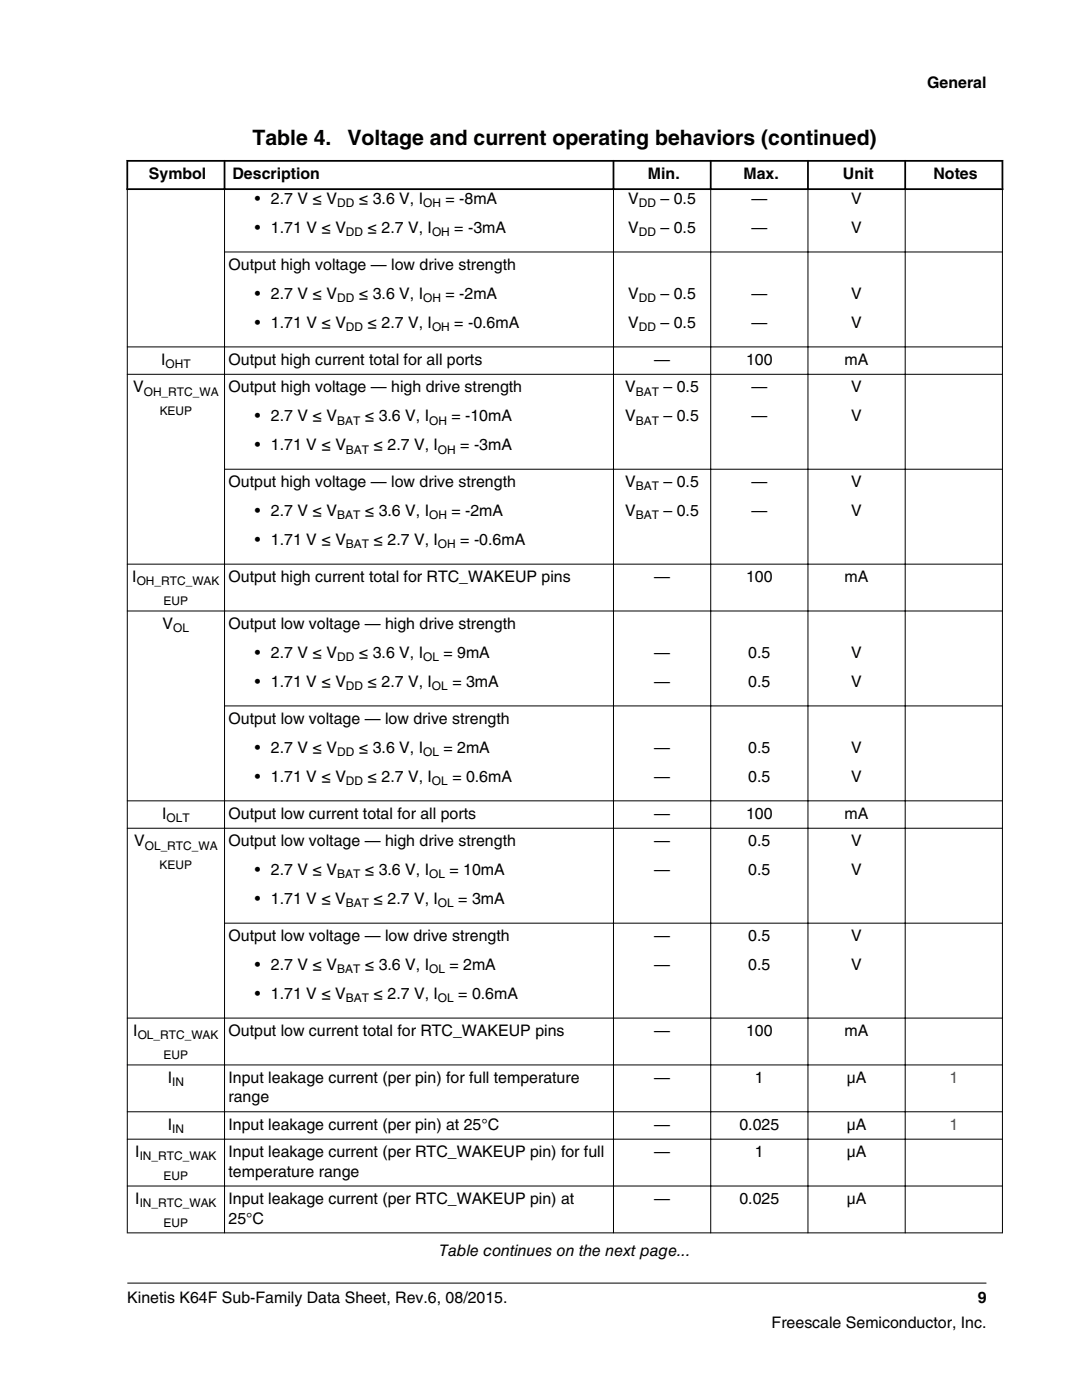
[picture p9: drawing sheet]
<svg xmlns="http://www.w3.org/2000/svg" width="216mm" height="279mm" viewBox="0 0 216 279" stroke-linecap="round" stroke-linejoin="round" font-family="sans-serif">
<defs><g id="words">
<g font-size="4.2">
<text x="50.4" y="29">Table 4.</text>
<text x="69.3" y="29">Voltage and current operating behaviors (continued)</text>
</g>
<g font-size="3.2">
<text x="185" y="17.5">General</text>
<text x="29.7" y="35.8">Symbol</text>
<text x="46.4" y="35.8">Description</text>
<text x="129.3" y="35.8">Min.</text>
<text x="148.3" y="35.8">Max.</text>
<text x="168.2" y="35.8">Unit</text>
<text x="186.3" y="35.8">Notes</text>
<text x="50.8" y="40.7">• 2.7 V ≤ V</text>
<text x="71.6" y="40.7">≤ 3.6 V, I</text>
<text x="88.9" y="40.7">= -8mA</text>
<text x="125.4" y="40.7">V</text>
<text x="131.8" y="40.7">– 0.5</text>
<text x="149.9" y="40.7">—</text>
<text x="169.9" y="40.7">V</text>
<text x="50.8" y="46.5">• 1.71 V ≤ V</text>
<text x="73.4" y="46.5">≤ 2.7 V, I</text>
<text x="90.7" y="46.5">= -3mA</text>
<text x="125.4" y="46.5">V</text>
<text x="131.8" y="46.5">– 0.5</text>
<text x="149.9" y="46.5">—</text>
<text x="169.9" y="46.5">V</text>
<text x="45.6" y="53.9">Output high voltage — low drive strength</text>
<text x="50.8" y="59.7">• 2.7 V ≤ V</text>
<text x="71.6" y="59.7">≤ 3.6 V, I</text>
<text x="88.9" y="59.7">= -2mA</text>
<text x="125.4" y="59.7">V</text>
<text x="131.8" y="59.7">– 0.5</text>
<text x="149.9" y="59.7">—</text>
<text x="169.9" y="59.7">V</text>
<text x="50.8" y="65.5">• 1.71 V ≤ V</text>
<text x="73.4" y="65.5">≤ 2.7 V, I</text>
<text x="90.7" y="65.5">= -0.6mA</text>
<text x="125.4" y="65.5">V</text>
<text x="131.8" y="65.5">– 0.5</text>
<text x="149.9" y="65.5">—</text>
<text x="169.9" y="65.5">V</text>
<text x="32.1" y="72.8">I</text>
<text x="45.6" y="72.8">Output high current total for all ports</text>
<text x="130.5" y="72.8">—</text>
<text x="148.9" y="72.8">100</text>
<text x="168.5" y="72.8">mA</text>
<text x="26.6" y="78.3">V</text>
<text x="45.6" y="78.3">Output high voltage — high drive strength</text>
<text x="124.8" y="78.3">V</text>
<text x="132.4" y="78.3">– 0.5</text>
<text x="149.9" y="78.3">—</text>
<text x="169.9" y="78.3">V</text>
<text x="50.8" y="89.9">• 1.71 V ≤ V</text>
<text x="50.8" y="84.1">• 2.7 V ≤ V</text>
<text x="72.8" y="84.1">≤ 3.6 V, I</text>
<text x="74.5" y="89.9">≤ 2.7 V, I</text>
<text x="90.1" y="84.1">= -10mA</text>
<text x="91.8" y="89.9">= -3mA</text>
<text x="124.8" y="84.1">V</text>
<text x="132.4" y="84.1">– 0.5</text>
<text x="149.9" y="84.1">—</text>
<text x="169.9" y="84.1">V</text>
<text x="45.6" y="97.3">Output high voltage — low drive strength</text>
<text x="124.8" y="97.3">V</text>
<text x="132.4" y="97.3">– 0.5</text>
<text x="149.9" y="97.3">—</text>
<text x="169.9" y="97.3">V</text>
<text x="50.8" y="103">• 2.7 V ≤ V</text>
<text x="72.8" y="103">≤ 3.6 V, I</text>
<text x="90.1" y="103">= -2mA</text>
<text x="124.8" y="103">V</text>
<text x="132.4" y="103">– 0.5</text>
<text x="149.9" y="103">—</text>
<text x="169.9" y="103">V</text>
<text x="50.8" y="108.8">• 1.71 V ≤ V</text>
<text x="74.5" y="108.8">≤ 2.7 V, I</text>
<text x="91.8" y="108.8">= -0.6mA</text>
<text x="26.4" y="116.2">I</text>
<text x="45.6" y="116.2">Output high current total for RTC_WAKEUP pins</text>
<text x="130.5" y="116.2">—</text>
<text x="148.9" y="116.2">100</text>
<text x="168.5" y="116.2">mA</text>
<text x="32.5" y="125.5">V</text>
<text x="45.6" y="125.5">Output low voltage — high drive strength</text>
<text x="50.8" y="131.3">• 2.7 V ≤ V</text>
<text x="71.6" y="131.3">≤ 3.6 V, I</text>
<text x="88.5" y="131.3">= 9mA</text>
<text x="130.5" y="131.3">—</text>
<text x="149.3" y="131.3">0.5</text>
<text x="169.9" y="131.3">V</text>
<text x="50.8" y="137.1">• 1.71 V ≤ V</text>
<text x="73.4" y="137.1">≤ 2.7 V, I</text>
<text x="90.3" y="137.1">= 3mA</text>
<text x="130.5" y="137.1">—</text>
<text x="149.3" y="137.1">0.5</text>
<text x="169.9" y="137.1">V</text>
<text x="45.6" y="144.5">Output low voltage — low drive strength</text>
<text x="50.8" y="150.3">• 2.7 V ≤ V</text>
<text x="71.6" y="150.3">≤ 3.6 V, I</text>
<text x="88.5" y="150.3">= 2mA</text>
<text x="130.5" y="150.3">—</text>
<text x="149.3" y="150.3">0.5</text>
<text x="169.9" y="150.3">V</text>
<text x="50.8" y="156.1">• 1.71 V ≤ V</text>
<text x="73.4" y="156.1">≤ 2.7 V, I</text>
<text x="90.3" y="156.1">= 0.6mA</text>
<text x="130.5" y="156.1">—</text>
<text x="149.3" y="156.1">0.5</text>
<text x="169.9" y="156.1">V</text>
<text x="32.3" y="163.4">I</text>
<text x="45.6" y="163.4">Output low current total for all ports</text>
<text x="130.5" y="163.4">—</text>
<text x="148.9" y="163.4">100</text>
<text x="168.5" y="163.4">mA</text>
<text x="26.8" y="168.9">V</text>
<text x="45.6" y="168.9">Output low voltage — high drive strength</text>
<text x="130.5" y="168.9">—</text>
<text x="149.3" y="168.9">0.5</text>
<text x="169.9" y="168.9">V</text>
<text x="50.8" y="174.7">• 2.7 V ≤ V</text>
<text x="72.8" y="174.7">≤ 3.6 V, I</text>
<text x="89.7" y="174.7">= 10mA</text>
<text x="130.5" y="174.7">—</text>
<text x="149.3" y="174.7">0.5</text>
<text x="169.9" y="174.7">V</text>
<text x="50.8" y="180.5">• 1.71 V ≤ V</text>
<text x="74.5" y="180.5">≤ 2.7 V, I</text>
<text x="91.5" y="180.5">= 3mA</text>
<text x="45.6" y="187.8">Output low voltage — low drive strength</text>
<text x="130.5" y="187.8">—</text>
<text x="149.3" y="187.8">0.5</text>
<text x="169.9" y="187.8">V</text>
<text x="50.8" y="193.6">• 2.7 V ≤ V</text>
<text x="72.8" y="193.6">≤ 3.6 V, I</text>
<text x="89.7" y="193.6">= 2mA</text>
<text x="130.5" y="193.6">—</text>
<text x="149.3" y="193.6">0.5</text>
<text x="169.9" y="193.6">V</text>
<text x="50.8" y="199.4">• 1.71 V ≤ V</text>
<text x="74.5" y="199.4">≤ 2.7 V, I</text>
<text x="91.5" y="199.4">= 0.6mA</text>
<text x="26.6" y="206.8">I</text>
<text x="45.6" y="206.8">Output low current total for RTC_WAKEUP pins</text>
<text x="130.5" y="206.8">—</text>
<text x="148.9" y="206.8">100</text>
<text x="168.5" y="206.8">mA</text>
<text x="33.5" y="216.1">I</text>
<text x="45.6" y="216.1">Input leakage current (per pin) for full temperature</text>
<text x="45.6" y="220">range</text>
<text x="130.5" y="216.1">—</text>
<text x="150.6" y="216.1">1</text>
<text x="168.9" y="216.1">μA</text>
<text x="33.5" y="225.5">I</text>
<text x="45.6" y="225.5">Input leakage current (per pin) at 25°C</text>
<text x="130.5" y="225.5">—</text>
<text x="147.5" y="225.5">0.025</text>
<text x="168.9" y="225.5">μA</text>
<text x="27" y="231">I</text>
<text x="45.6" y="231">Input leakage current (per RTC_WAKEUP pin) for full</text>
<text x="130.5" y="231">—</text>
<text x="150.6" y="231">1</text>
<text x="168.9" y="231">μA</text>
<text x="45.6" y="234.8">temperature range</text>
<text x="27" y="240.3">I</text>
<text x="45.6" y="240.3">Input leakage current (per RTC_WAKEUP pin) at</text>
<text x="45.6" y="244.2">25°C</text>
<text x="130.5" y="240.3">—</text>
<text x="147.5" y="240.3">0.025</text>
<text x="168.9" y="240.3">μA</text>
<text x="87.7" y="250.7">Table continues on the next page...</text>
<text x="25.4" y="260">Kinetis K64F Sub-Family Data Sheet, Rev.6, 08/2015.</text>
<text x="195.1" y="260">9</text>
<text x="154" y="265">Freescale Semiconductor, Inc.</text>
</g>
<g font-size="3.2" fill="#00f">
<text x="189.4" y="216.1">1</text>
<text x="189.4" y="225.5">1</text>
</g>
<g font-size="2.4">
<text x="67.3" y="41.4">DD</text>
<text x="84.4" y="41.4">OH</text>
<text x="127.5" y="41.4">DD</text>
<text x="69" y="47.2">DD</text>
<text x="86.2" y="47.2">OH</text>
<text x="127.5" y="47.2">DD</text>
<text x="67.3" y="60.3">DD</text>
<text x="84.4" y="60.3">OH</text>
<text x="127.5" y="60.3">DD</text>
<text x="69" y="66.1">DD</text>
<text x="86.2" y="66.1">OH</text>
<text x="127.5" y="66.1">DD</text>
<text x="33" y="73.5">OHT</text>
<text x="28.7" y="78.9">OH_RTC_WA</text>
<text x="31.9" y="82.8">KEUP</text>
<text x="126.9" y="78.9">BAT</text>
<text x="67.3" y="84.7">BAT</text>
<text x="85.6" y="84.7">OH</text>
<text x="126.9" y="84.7">BAT</text>
<text x="69" y="90.5">BAT</text>
<text x="87.4" y="90.5">OH</text>
<text x="126.9" y="97.9">BAT</text>
<text x="67.3" y="103.7">BAT</text>
<text x="85.6" y="103.7">OH</text>
<text x="126.9" y="103.7">BAT</text>
<text x="69" y="109.5">BAT</text>
<text x="87.4" y="109.5">OH</text>
<text x="27.3" y="116.8">OH_RTC_WAK</text>
<text x="32.7" y="120.7">EUP</text>
<text x="34.6" y="126.2">OL</text>
<text x="67.3" y="132">DD</text>
<text x="84.4" y="132">OL</text>
<text x="69" y="137.8">DD</text>
<text x="86.2" y="137.8">OL</text>
<text x="67.3" y="150.9">DD</text>
<text x="84.4" y="150.9">OL</text>
<text x="69" y="156.7">DD</text>
<text x="86.2" y="156.7">OL</text>
<text x="33.2" y="164.1">OLT</text>
<text x="28.9" y="169.5">OL_RTC_WA</text>
<text x="31.9" y="173.4">KEUP</text>
<text x="67.3" y="175.3">BAT</text>
<text x="85.6" y="175.3">OL</text>
<text x="69" y="181.1">BAT</text>
<text x="87.4" y="181.1">OL</text>
<text x="67.3" y="194.3">BAT</text>
<text x="85.6" y="194.3">OL</text>
<text x="69" y="200.1">BAT</text>
<text x="87.4" y="200.1">OL</text>
<text x="27.5" y="207.4">OL_RTC_WAK</text>
<text x="32.7" y="211.3">EUP</text>
<text x="34.4" y="216.8">IN</text>
<text x="34.4" y="226.1">IN</text>
<text x="27.9" y="231.6">IN_RTC_WAK</text>
<text x="32.7" y="235.5">EUP</text>
<text x="27.9" y="240.9">IN_RTC_WAK</text>
<text x="32.7" y="244.8">EUP</text>
</g>
</g></defs>
<path d="M25.2 32.1h175M25.2 37.7h175M25.4 31.9v6M44.8 31.9v6M122.4 31.9v6M141.8 31.9v6M161.2 31.9v6M180.6 31.9v6M200 31.9v6" fill="none" stroke="#000" stroke-width=".35"/>
<g fill="none" stroke="#000" stroke-width=".2">
<path d="M25.4 37.9v208.2M44.8 37.5v208.6M122.4 37.5v208.6M141.8 37.5v208.6M161.2 37.5v208.6M180.6 37.5v208.6M200 37.9v208.2M44.7 50.3h155.4M25.3 74.7h174.8M200.1 69.2h-174.8M44.7 93.6h155.4M25.3 112.6h174.8"/>
<path d="M25.3 121.9h174.8M25.3 159.8h174.8M44.7 140.9h155.4M25.3 165.3h174.8M44.7 184.2h155.4M25.3 203.2h174.8M25.3 212.5h174.8M25.3 221.9h174.8M25.3 227.3h174.8M25.3 236.7h174.8M25.3 246h174.8M25.4 256.1h171.4"/>
</g>
<use href="#words"/>
</svg>
